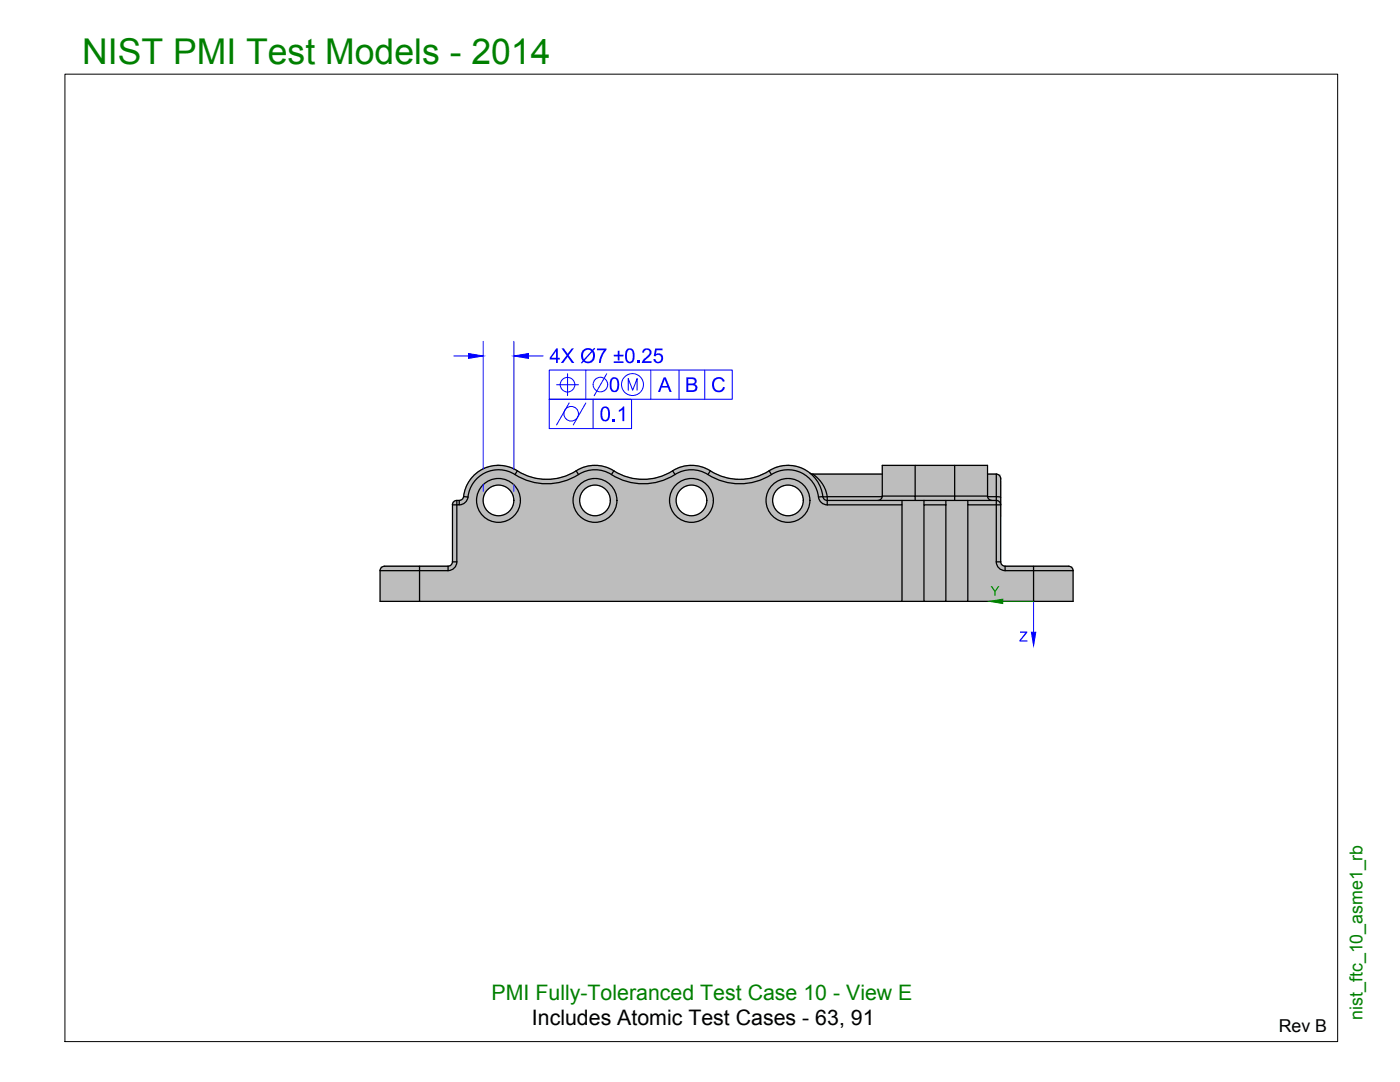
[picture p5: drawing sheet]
<svg xmlns="http://www.w3.org/2000/svg" width="279mm" height="216mm" viewBox="0 0 279 216" stroke-linecap="round" stroke-linejoin="round" font-family="sans-serif">
<defs><g id="words">
<text font-size="7.1" fill="#008000" x="16.4" y="12.7">NIST PMI Test Models - 2014</text>
<g font-size="4.6" fill="#00f">
<text x="109.6" y="72.4">4X Ø7 ±0.25</text>
<text x="121.5" y="78.2">0</text>
<text x="131.3" y="78.2">A</text>
<text x="136.7" y="78.2">B</text>
<text x="141.9" y="78.2">C</text>
<text x="119.7" y="84">0.1</text>
</g>
<text font-size="4.3" fill="#008000" x="98.1" y="199.5">PMI Fully-Toleranced Test Case 10 - View E</text>
<text font-size="4.3" x="106.2" y="204.6">Includes Atomic Test Cases - 63, 91</text>
<text font-size="3.5" fill="#008000" x="271.9" y="203.5" transform="rotate(-90 271.9 203.5)">nist_ftc_10_asme1_rb</text>
<text font-size="3.5" x="255.2" y="205.9">Rev B</text>
<text font-size="3.1" fill="#00f" x="203.4" y="128">Z</text>
<text font-size="3" fill="#008000" x="197.7" y="118.9">Y</text>
</g></defs>
<!-- layer: Hat -->
<g fill="#bdbdbd" stroke="#bdbdbd" stroke-width=".2">
<path d="M157.2 92.9h.2z"/>
<path d="M99.2 92.9h.3z"/>
<path d="M99.2 92.9h.6zM99.2 92.9h.6z"/>
<path d="M157.2 92.9h.3zM156.9 92.9h.6z"/>
<path d="M156.9 92.9h1zM156.7 92.9h1.2z"/>
<path d="M99.2 92.9h1zM98.7 92.9h1.5z"/>
<path d="M137.7 92.9h1.1zM137.2 92.9h1.6z"/>
<path d="M118.5 92.9h1zM118 92.9h1.5z"/>
<path d="M98.7 92.9h1.6zM98.7 92.9h1.6z"/>
<path d="M156.7 92.9h1.4zM156.4 92.9h1.7z"/>
<path d="M156.4 92.9l2 .1zM156.1 93h2.3z"/>
<path d="M98.7 92.9l2.1 .1zM98.2 93h2.6z"/>
<path d="M137.2 92.9l2.1 .1zM136.7 93h2.6z"/>
<path d="M118 92.9l2.1 .1zM117.4 93h2.7z"/>
<path d="M98.2 93h2.6zM98.2 93h2.6z"/>
<path d="M156.1 93h2.5zM155.9 93h2.7z"/>
<path d="M155.9 93l3 .1zM155.6 93.1h3.3z"/>
<path d="M98.2 93l3.1 .1zM97.7 93.1l.5-.1 3.1 .1z"/>
<path d="M136.7 93l3.1 .1-.5-.1zM136.2 93.1l.5-.1 3.1 .1z"/>
<path d="M117.4 93l3.2 .1-.5-.1zM116.9 93.1l.5-.1 3.2 .1z"/>
<path d="M97.7 93.1h3.6zM97.7 93.1h3.6z"/>
<path d="M155.6 93.1h3.5zM155.4 93.1h3.7z"/>
<path d="M155.4 93.1l4 .1zM155.1 93.2h4.3z"/>
<path d="M97.7 93.1l4.1 .1-.5-.1zM97.2 93.2l.5-.1 4.1 .1z"/>
<path d="M136.2 93.1l4.1 .2-.5-.2zM135.7 93.3l.5-.2 4.1 .2z"/>
<path d="M116.9 93.1l4.2 .2-.5-.2zM116.4 93.3l.5-.2 4.2 .2z"/>
<path d="M97.2 93.2l4.6 .1zM97.1 93.3h4.7z"/>
<path d="M155.1 93.2l4.5 .1zM154.9 93.3h4.7z"/>
<path d="M154.9 93.3l5 .1zM154.6 93.4h5.3z"/>
<path d="M97.1 93.3l5.2 .1-.5-.1zM96.7 93.4l.4-.1 5.2 .1z"/>
<path d="M135.7 93.3l5.1 .2-.5-.2zM135.2 93.5l.5-.2 5.1 .2z"/>
<path d="M116.4 93.3l5.2 .2-.5-.2zM115.9 93.5l.5-.2 5.2 .2z"/>
<path d="M96.7 93.4l5.6 .1zM96.7 93.5h5.6z"/>
<path d="M154.6 93.4l5.5 .1zM154.4 93.5h5.7z"/>
<path d="M154.4 93.5l6 .1-.3-.1zM154.2 93.6l.2-.1 6 .1z"/>
<path d="M96.7 93.5l6 .2-.4-.2zM96.2 93.7l.5-.2 6 .2z"/>
<path d="M135.2 93.5l6.1 .2-.5-.2zM134.7 93.7l.5-.2 6.1 .2z"/>
<path d="M115.9 93.5l6.2 .2-.5-.2zM115.4 93.7l.5-.2 6.2 .2z"/>
<path d="M96.2 93.7h6.6zM96.2 93.7h6.6z"/>
<path d="M154.2 93.6l6.4 .1-.2-.1zM153.9 93.7l.3-.1 6.4 .1z"/>
<path d="M153.9 93.7l6.9 .1-.2-.1zM153.7 93.8l.2-.1 6.9 .1z"/>
<path d="M96.2 93.7l7 .2-.4-.2zM95.8 93.9l.4-.2 7 .2z"/>
<path d="M153.7 93.8l7.3 .2-.2-.2zM153.5 94l.2-.2 7.3 .2z"/>
<path d="M134.7 93.7l7.1 .3-.5-.3zM134.2 94l.5-.3 7.1 .3z"/>
<path d="M115.4 93.7l7.1 .3-.4-.3zM115 94l.4-.3 7.1 .3z"/>
<path d="M95.8 93.9l7.4 .1zM95.7 94h7.5z"/>
<path d="M153.5 94l7.8 .1-.3-.1zM153.2 94.1l.3-.1 7.8 .1z"/>
<path d="M95.7 94l8 .2-.5-.2zM95.3 94.2l.4-.2 8 .2z"/>
<path d="M153.2 94.1l8.3 .2-.2-.2zM152.9 94.3l.3-.2 8.3 .2z"/>
<path d="M134.2 94l8.1 .3-.5-.3zM133.7 94.3l.5-.3 8.1 .3z"/>
<path d="M115 94l8.1 .3-.6-.3zM114.4 94.3l.6-.3 8.1 .3z"/>
<path d="M95.3 94.2l8.5 .1zM95.3 94.3h8.5z"/>
<path d="M152.9 94.3l8.8 .1-.2-.1zM152.7 94.4l.2-.1 8.8 .1z"/>
<path d="M152.7 94.4l9.1 .1zM152.5 94.5h9.3z"/>
<path d="M95.3 94.3l9 .2-.5-.2zM94.9 94.5l.4-.2 9 .2z"/>
<path d="M152.5 94.5l9.4 .1zM152.4 94.6h9.5z"/>
<path d="M152.4 94.6h9.6zM152.4 94.6h9.6z"/>
<path d="M133.7 94.3l9.2 .3-.6-.3zM133.1 94.6l.6-.3 9.2 .3z"/>
<path d="M114.4 94.3l9.2 .3-.5-.3zM113.8 94.6l.6-.3 9.2 .3z"/>
<path d="M94.9 94.5l9.5 .1zM94.9 94.5l9.5 .1z"/>
<path d="M152.4 94.6h9.7zM152.3 94.6h9.8z"/>
<path d="M176.1 92.9l21 1.7v-1.7zM176.1 92.9l21 1.7h-21z"/>
<path d="M152.3 94.6h9.9zM152.3 94.6h9.9z"/>
<path d="M152.3 94.6h46.7zM152.3 94.6h46.7z"/>
<path d="M152.3 94.6l46.9 .1zM152.2 94.7h47z"/>
<path d="M152.2 94.7l47.1 .1zM152 94.8h47.3z"/>
<path d="M152 94.8l47.4 .1zM151.8 94.9h47.6z"/>
<path d="M133.1 94.6l10.4 .3-.6-.3zM132.5 94.9l.6-.3 10.4 .3z"/>
<path d="M113.8 94.6l10.4 .3-.6-.3zM113.3 94.9l.5-.3 10.4 .3z"/>
<path d="M94.9 94.6l10.1 .3-.6-.3zM94.6 94.9l.3-.3 10.1 .3z"/>
<path d="M151.8 94.9h47.7zM151.7 94.9h47.8z"/>
<path d="M94.6 94.9h10.5zM94.6 94.9h10.5z"/>
<path d="M151.7 94.9l47.9 .1-.1-.1zM151.4 95l.3-.1 47.9 .1z"/>
<path d="M151.4 95l48.2 .1zM151.2 95.1h48.4z"/>
<path d="M132.5 94.9l11.6 .2-.6-.2zM131.9 95.1l.6-.2 11.6 .2z"/>
<path d="M113.3 94.9l11.5 .2-.6-.2zM112.6 95.1l.7-.2 11.5 .2z"/>
<path d="M94.5 94.9l11.1 .2-.5-.2zM94.5 94.9l11.1 .2h-11.2z"/>
<path d="M151.2 95.1h48.4zM150.9 95.1h48.7z"/>
<path d="M150.9 95.1l48.8 .2-.1-.2zM150.5 95.3l.4-.2 48.8 .2z"/>
<path d="M131.9 95.1l12.8 .2-.6-.2zM131.3 95.3l.6-.2 12.8 .2z"/>
<path d="M112.6 95.1l12.9 .2-.7-.2zM112 95.3l.6-.2 12.9 .2z"/>
<path d="M94.4 95.1l11.8 .2-.6-.2zM94.4 95.1l11.8 .2h-12z"/>
<path d="M94.2 95.3h12.1zM94.2 95.3h12.1z"/>
<path d="M150.5 95.3h49.2zM150.4 95.3h49.3z"/>
<path d="M150.4 95.3l49.3 .1v-.1zM149.9 95.4l.5-.1 49.3 .1z"/>
<path d="M131.3 95.3l14.1 .1-.7-.1zM130.6 95.4l.7-.1 14.1 .1z"/>
<path d="M112 95.3l14.1 .1-.6-.1zM111.4 95.4l.6-.1 14.1 .1z"/>
<path d="M94.2 95.3l12.7 .1-.6-.1zM94.2 95.3l12.7 .1h-12.8z"/>
<path d="M149.9 95.4l49.8 .1zM149.6 95.5h50.1z"/>
<path d="M149.6 95.5h50.1zM149.3 95.5h50.4z"/>
<path d="M130.6 95.4l15.4 .1-.6-.1zM130 95.5l.6-.1 15.4 .1z"/>
<path d="M111.4 95.4l15.3 .1-.6-.1zM110.7 95.5l.7-.1 15.3 .1z"/>
<path d="M94.1 95.4l13.4 .1-.6-.1zM94.1 95.4l13.4 .1h-13.5z"/>
<path d="M149.3 95.5l50.4 .1zM148.6 95.6h51.1z"/>
<path d="M130 95.5l16.7 .1zM129.4 95.6h17.3z"/>
<path d="M110.7 95.5l16.7 .1zM110.1 95.6h17.3z"/>
<path d="M94 95.5l14.1 .1zM94 95.5l14.1 .1z"/>
<path d="M148.6 95.6l51.1 .1zM148 95.7h51.7z"/>
<path d="M129.4 95.6l17.9 .1zM128.7 95.7h18.6z"/>
<path d="M110.1 95.6l18 .1zM109.4 95.7h18.7z"/>
<path d="M93.9 95.6l14.9 .1zM93.9 95.6l14.9 .1z"/>
<path d="M93.9 95.7h105.8zM93.9 95.7h105.8z"/>
<path d="M93.9 95.7l105.8 .4v-.4zM93.9 95.7l105.8 .4h-106.1z"/>
<path d="M93.6 96.1l106.1 .5v-.5zM93.6 96.1l106.1 .5h-106.4z"/>
<path d="M93.3 96.6l106.4 .2v-.2zM93.3 96.6l106.4 .2h-106.5z"/>
<path d="M157.4 96.8h42.3zM157.4 96.8h42.3z"/>
<path d="M138.2 96.8h18.9zM138.2 96.8h18.5z"/>
<path d="M118.9 96.8h18.9zM118.9 96.8h18.6z"/>
<path d="M99.7 96.8h18.9zM99.7 96.8h18.5z"/>
<path d="M93.2 96.8h6.1zM93.2 96.8h5.8z"/>
<path d="M157.8 96.8l41.9 .1zM157.8 96.8l41.9 .1z"/>
<path d="M138.5 96.8h18.2zM138.5 96.8l17.9 .1z"/>
<path d="M119.3 96.8h18.2zM119.3 96.8l17.8 .1z"/>
<path d="M100 96.8h18.2zM100 96.8l17.9 .1z"/>
<path d="M93.2 96.8h5.8zM93.2 96.8l5.4 .1z"/>
<path d="M158.1 96.9l41.6 .2v-.2zM158.1 96.9l41.6 .2h-41.2z"/>
<path d="M138.9 96.9l17.1 .2 .4-.2zM138.9 96.9l17.1 .2h-16.8z"/>
<path d="M119.6 96.9l17.2 .2 .3-.2zM119.6 96.9l17.2 .2h-16.8z"/>
<path d="M100.4 96.9l17.1 .2 .4-.2zM100.4 96.9l17.1 .2h-16.8z"/>
<path d="M93.1 96.9l5.2 .2 .3-.2zM93.1 96.9l5.2 .2h-5.2z"/>
<path d="M93.1 97.1h5.2zM93.1 97.1h5.1z"/>
<path d="M158.5 97.1l41.2 .1v-.1zM158.5 97.1l41.2 .1h-40.9z"/>
<path d="M139.2 97.1l16.5 .1 .3-.1zM139.2 97.1l16.5 .1h-16.2z"/>
<path d="M120 97.1l16.5 .1 .3-.1zM120 97.1l16.5 .1h-16.2z"/>
<path d="M100.7 97.1l16.5 .1 .3-.1zM100.7 97.1l16.5 .1h-16.2z"/>
<path d="M93.1 97.1l4.9 .1 .2-.1zM93.1 97.1l4.9 .1h-5z"/>
<path d="M158.8 97.2l40.9 .2v-.2zM158.8 97.2l40.9 .2h-40.6z"/>
<path d="M139.5 97.2l15.9 .2 .3-.2zM139.5 97.2l15.9 .2h-15.6z"/>
<path d="M120.3 97.2l15.9 .2 .3-.2zM120.3 97.2l15.9 .2h-15.6z"/>
<path d="M101 97.2l15.9 .2 .3-.2zM101 97.2l15.9 .2h-15.6z"/>
<path d="M93 97.2l4.7 .2 .3-.2zM93 97.2l4.7 .2h-4.8z"/>
<path d="M92.9 97.4l4.6 .2 .2-.2zM92.9 97.4l4.6 .2h-4.6z"/>
<path d="M159.1 97.4l40.6 .2v-.2zM159.1 97.4l40.6 .2h-40.3z"/>
<path d="M139.8 97.4l15.4 .2 .2-.2zM139.8 97.4l15.4 .2h-15.1z"/>
<path d="M120.6 97.4l15.3 .2 .3-.2zM120.6 97.4l15.3 .2h-15.1z"/>
<path d="M101.3 97.4l15.3 .2 .3-.2zM101.3 97.4l15.3 .2h-15z"/>
<path d="M92.9 97.6h4.6zM92.9 97.6h4.5z"/>
<path d="M159.4 97.6l40.3 .3v-.3zM159.4 97.6l40.3 .3h-40.1z"/>
<path d="M140.1 97.6l14.8 .3 .3-.3zM140.1 97.6l14.8 .3h-14.6z"/>
<path d="M120.8 97.6l14.9 .3 .2-.3zM120.8 97.6l14.9 .3h-14.6z"/>
<path d="M101.6 97.6l14.8 .3 .2-.3zM101.6 97.6l14.8 .3h-14.6z"/>
<path d="M92.9 97.6l4.2 .3 .3-.3zM92.9 97.6l4.2 .3h-4.3z"/>
<path d="M92.8 97.9l4.2 .1 .1-.1zM92.8 97.9l4.2 .1h-4.3z"/>
<path d="M159.6 97.9l40.1 .3v-.3zM159.6 97.9l40.1 .3h-39.9z"/>
<path d="M140.3 97.9l14.4 .3 .2-.3zM140.3 97.9l14.4 .3h-14.1z"/>
<path d="M121.1 97.9l14.3 .3 .3-.3zM121.1 97.9l14.3 .3h-14.1z"/>
<path d="M101.8 97.9l14.4 .3 .2-.3zM101.8 97.9l14.4 .3h-14.2z"/>
<path d="M92.7 98l4.2 .2 .1-.2zM92.7 98l4.2 .2h-4.2z"/>
<path d="M159.8 98.2l39.9 .3v-.3zM159.8 98.2l39.9 .3h-39.7z"/>
<path d="M140.6 98.2l13.9 .3 .2-.3zM140.6 98.2l13.9 .3h-13.8z"/>
<path d="M121.3 98.2l14 .3 .1-.3zM121.3 98.2l14 .3h-13.8z"/>
<path d="M102 98.2l14 .3 .2-.3zM102 98.2l14 .3h-13.8z"/>
<path d="M92.7 98.2l4 .3 .2-.3zM92.7 98.2l4 .3h-4.1z"/>
<path d="M92.6 98.5h4.1zM92.6 98.5l4.1 .1z"/>
<path d="M160 98.5l39.7 .3v-.3zM160 98.5l39.7 .3h-39.6z"/>
<path d="M140.7 98.5l13.7 .3 .1-.3zM140.7 98.5l13.7 .3h-13.5z"/>
<path d="M121.5 98.5l13.6 .3 .2-.3zM121.5 98.5l13.6 .3h-13.5z"/>
<path d="M102.2 98.5l13.7 .3 .1-.3zM102.2 98.5l13.7 .3h-13.5z"/>
<path d="M92.6 98.6l4 .2 .1-.2zM92.6 98.6l4 .2h-4z"/>
<path d="M92.6 98.8l3.9 .3 .1-.3zM92.6 98.8l3.9 .3h-4z"/>
<path d="M160.1 98.8l39.6 .4v-.4zM160.1 98.8l39.6 .4h-39.5z"/>
<path d="M140.9 98.8l13.4 .4 .1-.4zM140.9 98.8l13.4 .4h-13.3z"/>
<path d="M121.6 98.8l13.4 .4 .1-.4zM121.6 98.8l13.4 .4h-13.3z"/>
<path d="M102.4 98.8l13.4 .4 .1-.4zM102.4 98.8l13.4 .4h-13.3z"/>
<path d="M92.5 99.1h4zM92.5 99.1l4 .1z"/>
<path d="M160.2 99.2h39.5zM160.2 99.2h39.5z"/>
<path d="M92.5 99.2h4zM92.5 99.2h4z"/>
<path d="M92.5 99.2l4 .2v-.2zM92.5 99.2l4 .2h-4.1z"/>
<path d="M160.3 99.2l39.4 .3v-.3zM160.3 99.2l39.4 .3h-39.4z"/>
<path d="M141 99.2l13.2 .3 .1-.3zM141 99.2l13.2 .3h-13.2z"/>
<path d="M121.7 99.2l13.3 .3v-.3zM121.7 99.2l13.3 .3h-13.2z"/>
<path d="M102.5 99.2l13.2 .3 .1-.3zM102.5 99.2l13.2 .3h-13.2z"/>
<path d="M92.4 99.4l4 .1 .1-.1zM92.4 99.4l4 .1h-4z"/>
<path d="M92.4 99.5h4zM92.4 99.5h4z"/>
<path d="M92.4 99.5l4 .1v-.1zM92.4 99.5l4 .1h-4.2z"/>
<path d="M92.2 99.6h4.2zM92.1 99.7h4.3z"/>
<path d="M92.1 99.7l4.3 .1zM92 99.8h4.4z"/>
<path d="M92 99.8h4.4zM91.8 99.8h4.6z"/>
<path d="M160.3 99.5l39.4 .4v-.4zM160.3 99.5l39.4 .4h-39.4z"/>
<path d="M141 99.5l13.2 .4v-.4zM141 99.5l13.2 .4h-13.1z"/>
<path d="M121.8 99.5l13.1 .4 .1-.4zM121.8 99.5l13.1 .4h-13.1z"/>
<path d="M102.5 99.5l13.2 .4v-.4zM102.5 99.5l13.2 .4h-13.1z"/>
<path d="M91.8 99.8l4.6 .1zM91.7 99.9h4.7z"/>
<path d="M91.2 99.9h5.2zM91 99.9h5.4z"/>
<path d="M91 99.9h5.4zM90.8 99.9h5.6z"/>
<path d="M90.8 99.9l5.6 .1zM90.7 100h5.7z"/>
<path d="M90.7 100l5.7 .1v-.1zM90.6 100.1l.1-.1 5.7 .1z"/>
<path d="M160.3 99.9l39.4 .3v-.3zM160.3 99.9l39.4 .3h-39.4z"/>
<path d="M141.1 99.9l13.1 .3v-.3zM141.1 99.9l13.1 .3h-13.2z"/>
<path d="M121.8 99.9l13.2 .3-.1-.3zM121.8 99.9l13.2 .3h-13.2z"/>
<path d="M102.6 99.9l13.1 .3v-.3zM102.6 99.9l13.1 .3h-13.2z"/>
<path d="M90.6 100.1l5.8 .1zM90.6 100.1l5.8 .1h-5.9z"/>
<path d="M90.5 100.2h5.9zM90.5 100.2h5.9z"/>
<path d="M90.4 100.2l6.1 .2-.1-.2zM90.4 100.2l6.1 .2h-6.1z"/>
<path d="M90.4 100.4l6.1 .2v-.2zM90.4 100.4l6.1 .2h-6.2z"/>
<path d="M160.3 100.2l39.4 .4v-.4zM160.3 100.2l39.4 .4h-39.5z"/>
<path d="M141 100.2l13.3 .4-.1-.4zM141 100.2l13.3 .4h-13.3z"/>
<path d="M121.8 100.2l13.2 .4v-.4zM121.8 100.2l13.2 .4h-13.3z"/>
<path d="M102.5 100.2l13.3 .4-.1-.4zM102.5 100.2l13.3 .4h-13.3z"/>
<path d="M90.3 100.6h6.2zM90.3 100.6h6.2z"/>
<path d="M160.2 100.6l39.5 .1v-.1zM160.2 100.6l39.5 .1h-39.5z"/>
<path d="M90.3 100.6l6.3 .1-.1-.1zM90.3 100.6l6.3 .1h-6.3z"/>
<path d="M160.2 100.7l39.5 .2v-.2zM160.2 100.7l39.5 .2h-39.6z"/>
<path d="M141 100.6l13.4 .3-.1-.3zM141 100.6l13.4 .3h-13.5z"/>
<path d="M121.7 100.6l13.4 .3-.1-.3zM121.7 100.6l13.4 .3h-13.5z"/>
<path d="M102.5 100.6l13.4 .3-.1-.3zM102.5 100.6l13.4 .3h-13.5z"/>
<path d="M90.3 100.7l6.3 .2v-.2zM90.3 100.7l6.3 .2h-6.3z"/>
<path d="M160.1 100.9l39.6 .3v-.3zM160.1 100.9l39.6 .3h-39.7z"/>
<path d="M140.9 100.9l13.6 .3-.1-.3zM140.9 100.9l13.6 .3h-13.8z"/>
<path d="M121.6 100.9l13.7 .3-.2-.3zM121.6 100.9l13.7 .3h-13.8z"/>
<path d="M102.4 100.9l13.6 .3-.1-.3zM102.4 100.9l13.6 .3h-13.8z"/>
<path d="M90.3 100.9l6.4 .3-.1-.3zM90.3 100.9l6.4 .3h-6.4z"/>
<path d="M160 101.2l39.7 .3v-.3zM160 101.2l39.7 .3h-39.9z"/>
<path d="M140.7 101.2l14 .3-.2-.3zM140.7 101.2l14 .3h-14.1z"/>
<path d="M121.5 101.2l13.9 .3-.1-.3zM121.5 101.2l13.9 .3h-14.1z"/>
<path d="M102.2 101.2l14 .3-.2-.3zM102.2 101.2l14 .3h-14.2z"/>
<path d="M90.3 101.2l6.6 .3-.2-.3zM90.3 101.2l6.6 .3h-6.6z"/>
<path d="M159.8 101.5l39.9 .3v-.3zM159.8 101.5l39.9 .3h-40.1z"/>
<path d="M140.6 101.5l14.3 .3-.2-.3zM140.6 101.5l14.3 .3h-14.6z"/>
<path d="M121.3 101.5l14.4 .3-.3-.3zM121.3 101.5l14.4 .3h-14.6z"/>
<path d="M102 101.5l14.4 .3-.2-.3zM102 101.5l14.4 .3h-14.6z"/>
<path d="M90.3 101.5l6.8 .3-.2-.3zM90.3 101.5l6.8 .3h-6.8z"/>
<path d="M159.6 101.8l40.1 .3v-.3zM159.6 101.8l40.1 .3h-40.3z"/>
<path d="M140.3 101.8l14.9 .3-.3-.3zM140.3 101.8l14.9 .3h-15.1z"/>
<path d="M121.1 101.8l14.8 .3-.2-.3zM121.1 101.8l14.8 .3h-15.1z"/>
<path d="M101.8 101.8l14.8 .3-.2-.3zM101.8 101.8l14.8 .3h-15z"/>
<path d="M90.3 101.8l7.1 .3-.3-.3zM90.3 101.8l7.1 .3h-7.1z"/>
<path d="M159.4 102.1l40.3 .2v-.2zM159.1 102.3l.3-.2 40.3 .2z"/>
<path d="M140.1 102.1l15.3 .2-.2-.2zM139.8 102.3l.3-.2 15.3 .2z"/>
<path d="M120.8 102.1l15.4 .2-.3-.2zM120.6 102.3l.2-.2 15.4 .2z"/>
<path d="M101.6 102.1l15.3 .2-.3-.2zM101.3 102.3l.3-.2 15.3 .2z"/>
<path d="M90.3 102.1l7.4 .2-.3-.2zM90.3 102.1l7.4 .2h-7.4z"/>
<path d="M159.1 102.3l40.6 .2v-.2zM158.8 102.5l.3-.2 40.6 .2z"/>
<path d="M139.8 102.3l15.9 .2-.3-.2zM139.5 102.5l.3-.2 15.9 .2z"/>
<path d="M120.6 102.3l15.9 .2-.3-.2zM120.3 102.5l.3-.2 15.9 .2z"/>
<path d="M101.3 102.3l15.9 .2-.3-.2zM101 102.5l.3-.2 15.9 .2z"/>
<path d="M90.3 102.3l7.7 .2-.3-.2zM90.3 102.3l7.7 .2h-7.7z"/>
<path d="M158.8 102.5l40.9 .2v-.2zM158.5 102.7l.3-.2 40.9 .2z"/>
<path d="M139.5 102.5l16.5 .2-.3-.2zM139.2 102.7l.3-.2 16.5 .2z"/>
<path d="M120.3 102.5l16.5 .2-.3-.2zM120 102.7l.3-.2 16.5 .2z"/>
<path d="M101 102.5l16.5 .2-.3-.2zM100.7 102.7l.3-.2 16.5 .2z"/>
<path d="M90.3 102.5l8 .2-.3-.2zM90.3 102.5l8 .2h-8z"/>
<path d="M158.5 102.7l41.2 .1v-.1zM158.1 102.8l.4-.1 41.2 .1z"/>
<path d="M139.2 102.7l17.2 .1-.4-.1zM138.9 102.8l.3-.1 17.2 .1z"/>
<path d="M120 102.7l17.1 .1-.3-.1zM119.6 102.8l.4-.1 17.1 .1z"/>
<path d="M100.7 102.7l17.2 .1-.4-.1zM100.4 102.8l.3-.1 17.2 .1z"/>
<path d="M90.3 102.7l8.3 .1-.3-.1zM90.3 102.7l8.3 .1h-8.3z"/>
<path d="M158.1 102.8l41.6 .1zM157.8 102.9h41.9z"/>
<path d="M138.9 102.8l17.8 .1zM138.5 102.9h18.2z"/>
<path d="M119.6 102.8l17.9 .1zM119.3 102.9h18.2z"/>
<path d="M100.4 102.8l17.8 .1zM100 102.9h18.2z"/>
<path d="M90.3 102.8l8.7 .1zM90.3 102.8l8.7 .1z"/>
<path d="M157.8 102.9h41.9zM157.4 102.9h42.3z"/>
<path d="M138.5 102.9h18.6zM138.2 102.9h18.9z"/>
<path d="M119.3 102.9h18.5zM118.9 102.9h18.9z"/>
<path d="M100 102.9h18.6zM99.7 102.9h18.9z"/>
<path d="M90.3 102.9h9zM90.3 102.9h9z"/>
<path d="M90.3 102.9l109.4 9.2v-9.2zM90.3 102.9l109.4 9.2h-109.4z"/>
<path d="M90.3 112.1l109.4 .2v-.2zM90.3 112.1l109.4 .2h-109.4z"/>
<path d="M90.3 112.3l109.5 .1-.1-.1zM90.3 112.3l109.5 .1h-109.6z"/>
<path d="M90.2 112.4l109.6 .2v-.2zM90.2 112.4l109.6 .2h-109.6z"/>
<path d="M90.2 112.6l109.7 .1-.1-.1zM90.2 112.6l109.7 .1h-109.8z"/>
<path d="M90.1 112.7l109.9 .1-.1-.1zM90.1 112.7l109.9 .1h-110z"/>
<path d="M90 112.8l110.1 .1zM89.9 112.9h110.2z"/>
<path d="M89.9 112.9h110.4zM89.7 112.9h110.6z"/>
<path d="M89.7 112.9l110.7 .1zM89.6 113h110.8z"/>
<path d="M89.6 113h111zM89.4 113h111.2z"/>
<path d="M76.7 113h136.7zM76.6 113h136.8z"/>
<path d="M76.6 113h137zM76.4 113h137.2z"/>
<path d="M76.4 113l137.3 .1zM76.3 113.1h137.4z"/>
<path d="M76.3 113.1l137.5 .1zM76.2 113.2h137.6z"/>
<path d="M76.2 113.2l137.7 .1-.1-.1zM76.1 113.3l.1-.1 137.7 .1z"/>
<path d="M76.1 113.3l137.9 .1-.1-.1zM76.1 113.3l137.9 .1h-138z"/>
<path d="M76 113.4l138.1 .2-.1-.2zM76 113.4l138.1 .2h-138.2z"/>
<path d="M75.9 113.6l138.2 .1v-.1zM75.9 113.6l138.2 .1h-138.2z"/>
<path d="M75.9 113.7l138.3 .2-.1-.2zM75.9 113.7l138.3 .2h-138.3z"/>
<path d="M75.9 113.9l138.3 6.1v-6.1zM75.9 113.9l138.3 6.1h-138.3z"/>
</g>
<!-- layer: PV-D1E3 -->
<g fill="none" stroke="#000" stroke-width=".25">
<path d="M91.2 99.9a.87 .87 0 0 0-.9 .8M91.2 99.9h.5v.8h-.5v11.4M91.2 99.9v.8h-.9M92.5 99.1l.9 .1M93.4 99.2a1.75 1.75 0 0 1-1.8 1.5M102.8 94.7a6.1 6.1 0 0 0-9.4 4.5M102.8 94.7a11.8 11.8 0 0 0 12.7 0M103.2 93.9a7.1 7.1 0 0 0-10.8 5.5l-.4 .4-.4 .1M103.2 93.9a10.9 10.9 0 0 0 11.8 0M103.2 94l-.4 .7M115 93.9a7 7 0 0 1 7.5 0M115 94l.5 .7"/>
<path d="M115.5 94.7a6.1 6.1 0 0 1 6.5 0M122 94.7a11.8 11.8 0 0 0 12.7 0M122.5 93.9a10.9 10.9 0 0 0 11.7 0M122.5 94l-.5 .7M134.7 94.7a6.1 6.1 0 0 1 6.6 0M141.3 94.7a11.8 11.8 0 0 0 12.7 0M141.8 93.9a7 7 0 0 0-7.6 0l.5 .8M141.8 93.9a10.9 10.9 0 0 0 11.7 0M141.8 94l-.5 .7M154 94.7l-.5-.8a7 7 0 0 1 10.7 5.2M154 94.7a6.1 6.1 0 0 1 9.3 4.5M161.7 94.4l.5 .2"/>
<path d="M162.2 94.6h13.9M162.2 94.6l1.4 1.2 .9 1.4 .5 1.4 .1 1.3M163.3 99.2a1.75 1.75 0 0 0 1.8 1.5M164.2 99.1l-.9 .1M164.2 99.1h11.9M164.2 99.1a.87 .87 0 0 0 .9 .8M165.1 99.9h19.3M165.1 99.9v.8M176.1 99a.87 .87 0 0 1-.9 .9M176.1 99v-6.1h14.4v6.1h6.6M176.1 99h6.5v.9M180 99.9v.8h-14.9"/>
<path d="M182.6 92.9v6.1h7.9v.9M184.4 99.9h14.4M184.4 99.9v.8M188.8 99.9v.8M190.5 92.9h6.6v6.1M193.1 99.9v.8h5.7v11.4M197.1 99a.87 .87 0 0 0 .9 .9M197.1 94.6h1.7M198.8 99.9a.87 .87 0 0 1 .9 .8M198.8 94.6a.87 .87 0 0 1 .9 .9v3.7M198.8 99.9v-.8l.9 .1v1.5M198.8 99.9v.8h.9"/>
<path d="M198.8 94.6v4.5h-1.7M75.9 113.9v6.1h7.8M76.1 113.2l.6-.2h7v.9h-7.8zM83.7 113h5.7v.9M90.3 112.1a.87 .87 0 0 1-.9 .9M90.3 112.1h.9M90.3 100.7v11.4M91.2 112.1a1.75 1.75 0 0 1-1.8 1.8M180 120h4.4M180 100.7v19.3h-96.3v-6.1h5.7M184.4 100.7h4.4v19.3h-4.4zM193.1 100.7v19.3h-4.3"/>
<path d="M193.1 120h13.2M198.8 112.1a1.75 1.75 0 0 0 1.8 1.8M198.8 112.1h.9M199.7 112.1a.87 .87 0 0 0 .9 .9M199.7 100.7v11.4M200.6 113h5.7v.9h-5.7zM206.3 113.9h7.9v6.1h-7.9zM206.3 113h7a.87 .87 0 0 1 .8 .9"/>
<circle cx="99.5" cy="99.9" r="4.4"/>
<circle cx="99.5" cy="99.9" r="3.1"/>
<circle cx="118.7" cy="99.9" r="4.4"/>
<circle cx="118.7" cy="99.9" r="3.1"/>
<circle cx="138" cy="99.9" r="4.4"/>
<circle cx="138" cy="99.9" r="3.1"/>
<circle cx="157.3" cy="99.9" r="4.4"/>
<circle cx="157.3" cy="99.9" r="3.1"/>
</g>
<!-- layer: ANO -->
<g fill="#00f" stroke="#00f" stroke-width=".2">
<path d="M205.8 126.2h.9l-.4 2.6z"/>
<path d="M93.5 70.5l2.9 .5-2.9 .5z"/>
<path d="M102.6 71l2.9-.5v1z"/>
</g>
<g fill="none" stroke="#00f" stroke-width=".2">
<path d="M90.6 71h2.9M96.4 68.1v25.5M102.6 68.1v25.5M105.5 71h2.9M109.6 79.7h16.4v5.8h-16.4zM109.6 73.8h36.5v5.9h-36.5zM111.1 76.8h4.4M113.3 74.6v4.3M116.9 73.8v5.9M121.1 74.6l-2.5 4.4M125.4 77.9v-2.4l.9 2.4 .9-2.4v2.4M96.4 96.7v1.3"/>
<path d="M102.6 96.7v1.3M113.6 80.4l-2.5 4.4M116.9 80.4l-2.5 4.4M206.3 120v6.2"/>
<circle cx="113.3" cy="76.8" r="1.46"/>
<circle cx="119.8" cy="76.7" r="1.46"/>
<circle cx="126.2" cy="76.7" r="2.19"/>
<circle cx="114" cy="82.6" r="1.46"/>
</g>
<!-- layer: Ano Green -->
<path d="M197.5 120l2.6-.4v.8z" fill="#008000" stroke="#008000" stroke-width=".2"/>
<path d="M200.1 120h6.2" fill="none" stroke="#008000" stroke-width=".2"/>
<!-- layer: Bdr -->
<path d="M13 14.8h254v193h-254z" fill="none" stroke="#000" stroke-width=".2"/>
<use href="#words"/>
</svg>
